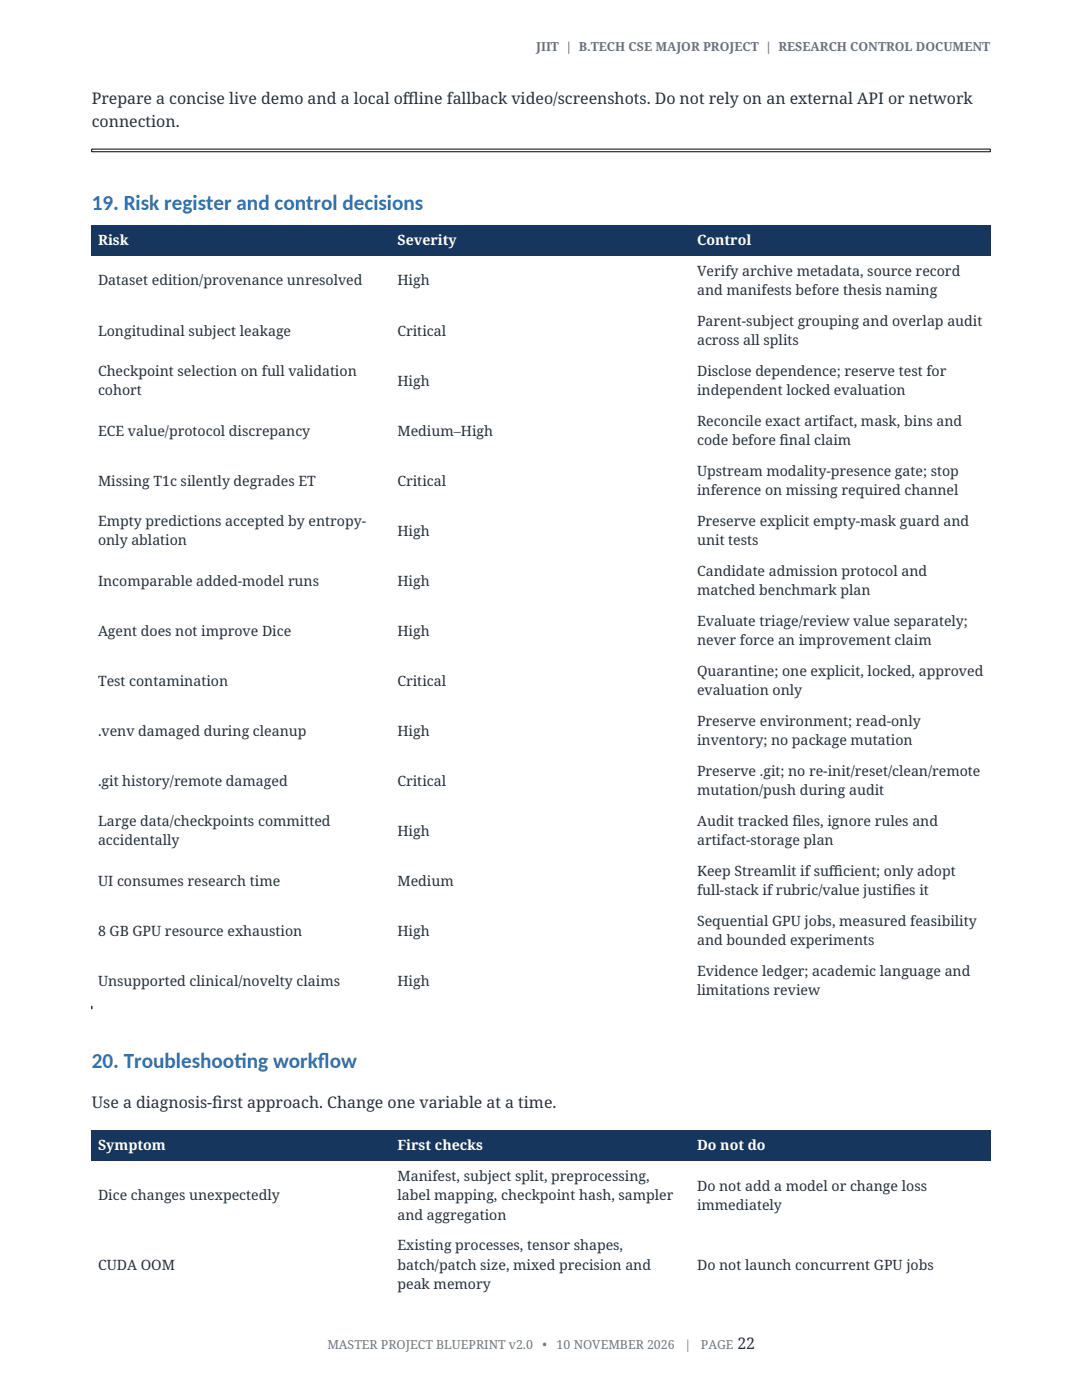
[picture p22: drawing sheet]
<svg xmlns="http://www.w3.org/2000/svg" width="216mm" height="279mm" viewBox="0 0 216 279" stroke-linecap="round" stroke-linejoin="round" font-family="sans-serif">
<defs><g id="words">
<g font-size="4.2" fill="#2f75b5">
<text x="18.3" y="42">19. Risk register and control decisions</text>
<text x="18.3" y="213">20. Troubleshoot</text>
<text x="46.8" y="213">ing workf</text>
<text x="63.4" y="213">low</text>
</g>
<g font-size="3.2" fill="#26303c">
<text x="18.3" y="20.7">Prepare a concise live demo and a local of</text>
<text x="80.4" y="20.7">f</text>
<text x="80.4" y="20.7">line fallback video/screenshots. Do not rely on an external API or network</text>
<text x="18.3" y="25.3">connection.</text>
<text x="18.3" y="221.2">Use a diagnosis-f</text>
<text x="42.3" y="221.2">irst approach. Change one variable at a time.</text>
<text x="147.1" y="269.2">22</text>
</g>
<g font-size="2.8" fill="#fff">
<text x="19.6" y="48.9">Risk</text>
<text x="79.3" y="48.9">Severity</text>
<text x="139.1" y="48.9">Control</text>
<text x="19.6" y="229.6">Symptom</text>
<text x="79.3" y="229.6">First checks</text>
<text x="139.1" y="229.6">Do not do</text>
</g>
<g font-size="2.8" fill="#26303c">
<text x="19.6" y="57">Dataset edition/provenance unresolved</text>
<text x="79.3" y="57">High</text>
<text x="139.1" y="55.1">Verify archive metadata, source record</text>
<text x="139.1" y="58.9">and manifests before thesis naming</text>
<text x="139.1" y="65">Parent-subject grouping and overlap audit</text>
<text x="19.6" y="67">Longitudinal subject leakage</text>
<text x="79.3" y="67">Critical</text>
<text x="139.1" y="68.9">across all splits</text>
<text x="19.6" y="75">Checkpoint selection on full validation</text>
<text x="79.3" y="76.9">High</text>
<text x="139.1" y="75">Disclose dependence; reserve test for</text>
<text x="19.6" y="78.9">cohort</text>
<text x="139.1" y="78.9">independent locked evaluation</text>
<text x="19.6" y="86.9">ECE value/protocol discrepancy</text>
<text x="79.3" y="86.9">Medium–High</text>
<text x="139.1" y="85">Reconcile exact artifact, mask, bins and</text>
<text x="139.1" y="88.8">code before f</text>
<text x="155.6" y="88.8">inal claim</text>
<text x="139.1" y="95">Upstream modality-presence gate; stop</text>
<text x="19.6" y="96.9">Missing T1c silently degrades ET</text>
<text x="79.3" y="96.9">Critical</text>
<text x="139.1" y="98.8">inference on missing required channel</text>
<text x="19.6" y="105">Empty predictions accepted by entropy-</text>
<text x="79.3" y="106.9">High</text>
<text x="139.1" y="105">Preserve explicit empty-mask guard and</text>
<text x="19.6" y="108.8">only ablation</text>
<text x="139.1" y="108.8">unit tests</text>
<text x="19.6" y="116.9">Incomparable added-model runs</text>
<text x="79.3" y="116.9">High</text>
<text x="139.1" y="115">Candidate admission protocol and</text>
<text x="139.1" y="118.8">matched benchmark plan</text>
<text x="139.1" y="124.9">Evaluate triage/review value separately;</text>
<text x="19.6" y="126.9">Agent does not improve Dice</text>
<text x="79.3" y="126.9">High</text>
<text x="139.1" y="128.8">never force an improvement claim</text>
<text x="19.6" y="136.8">Test contamination</text>
<text x="79.3" y="136.8">Critical</text>
<text x="139.1" y="134.9">Quarantine; one explicit, locked, approved</text>
<text x="139.1" y="138.8">evaluation only</text>
<text x="19.6" y="146.8">.venv damaged during cleanup</text>
<text x="79.3" y="146.8">High</text>
<text x="139.1" y="144.9">Preserve environment; read-only</text>
<text x="139.1" y="148.7">inventory; no package mutation</text>
<text x="139.1" y="154.9">Preserve .git; no re-init/reset/clean/remote</text>
<text x="19.6" y="156.8">.git history/remote damaged</text>
<text x="79.3" y="156.8">Critical</text>
<text x="139.1" y="158.7">mutation/push during audit</text>
<text x="19.6" y="164.9">Large data/checkpoints committed</text>
<text x="79.3" y="166.8">High</text>
<text x="139.1" y="164.9">Audit tracked f</text>
<text x="158.2" y="164.9">iles, ignore rules and</text>
<text x="19.6" y="168.7">accidentally</text>
<text x="139.1" y="168.7">artifact-storage plan</text>
<text x="19.6" y="176.8">UI consumes research time</text>
<text x="79.3" y="176.8">Medium</text>
<text x="139.1" y="174.9">Keep Streamlit if suf</text>
<text x="139.1" y="178.7">full-stack if rubric/value justif</text>
<text x="165.4" y="174.9">f</text>
<text x="165.4" y="174.9">icient; only adopt</text>
<text x="178.1" y="178.7">ies it</text>
<text x="139.1" y="184.8">Sequential GPU jobs, measured feasibility</text>
<text x="19.6" y="186.8">8 GB GPU resource exhaustion</text>
<text x="79.3" y="186.8">High</text>
<text x="139.1" y="188.7">and bounded experiments</text>
<text x="19.6" y="196.7">Unsupported clinical/novelty claims</text>
<text x="79.3" y="196.7">High</text>
<text x="139.1" y="194.8">Evidence ledger; academic language and</text>
<text x="139.1" y="198.7">limitations review</text>
<text x="19.6" y="239.6">Dice changes unexpectedly</text>
<text x="79.3" y="235.7">Manifest, subject split, preprocessing,</text>
<text x="79.3" y="239.6">label mapping, checkpoint hash, sampler</text>
<text x="139.1" y="237.6">Do not add a model or change loss</text>
<text x="79.3" y="243.4">and aggregation</text>
<text x="139.1" y="241.5">immediately</text>
<text x="79.3" y="249.5">Existing processes, tensor shapes,</text>
<text x="19.6" y="253.4">CUDA OOM</text>
<text x="79.3" y="253.4">batch/patch size, mixed precision and</text>
<text x="79.3" y="257.2">peak memory</text>
<text x="139.1" y="253.4">Do not launch concurrent GPU jobs</text>
</g>
<text font-size="2.5" fill="#647080" x="107" y="10.3">JIIT | B.TECH CSE MAJOR PROJECT | RESEARCH CONTROL DOCUMENT</text>
<g font-size="2.5" fill="#6e7887">
<text x="65.3" y="269.2">MASTER PROJECT BLUEPRINT v2.0</text>
<text x="108.3" y="269.2">•</text>
<text x="111.1" y="269.2">10 NOVEMBER 2026</text>
<text x="136.6" y="269.2">|</text>
<text x="139.9" y="269.2">PAGE</text>
</g>
</g></defs>
<g fill="#17365d">
<path d="M18.3 44.9h59.8v6.2h-59.8z" fill-rule="evenodd"/>
<path d="M78.1 44.9h59.7v6.2h-59.7z" fill-rule="evenodd"/>
<path d="M137.8 44.9h59.8v6.2h-59.8z" fill-rule="evenodd"/>
<path d="M18.3 225.6h59.8v6.1h-59.8z" fill-rule="evenodd"/>
<path d="M78.1 225.6h59.7v6.1h-59.7z" fill-rule="evenodd"/>
<path d="M137.8 225.6h59.8v6.1h-59.8z" fill-rule="evenodd"/>
<path d="M18.3 44.9h59.8v6.2h-59.8z" fill-rule="evenodd"/>
<path d="M78.1 44.9h59.7v6.2h-59.7z" fill-rule="evenodd"/>
<path d="M137.8 44.9h59.8v6.2h-59.8z" fill-rule="evenodd"/>
<path d="M18.3 225.6h59.8v6.1h-59.8z" fill-rule="evenodd"/>
<path d="M78.1 225.6h59.7v6.1h-59.7z" fill-rule="evenodd"/>
<path d="M137.8 225.6h59.8v6.1h-59.8z" fill-rule="evenodd"/>
</g>
<path d="M18.3 29.8h179.3v.5h-179.3z" fill-rule="evenodd" fill="#fff"/>
<path d="M18.3 29.8h179.3v.5h-179.3z" fill="none" stroke="#000" stroke-width=".2"/>
<path d="M18.3 200.8v.5z" fill-rule="evenodd" fill="#fff"/>
<path d="M18.3 200.8v.5z" fill="none" stroke="#000" stroke-width=".2"/>
<use href="#words"/>
</svg>
